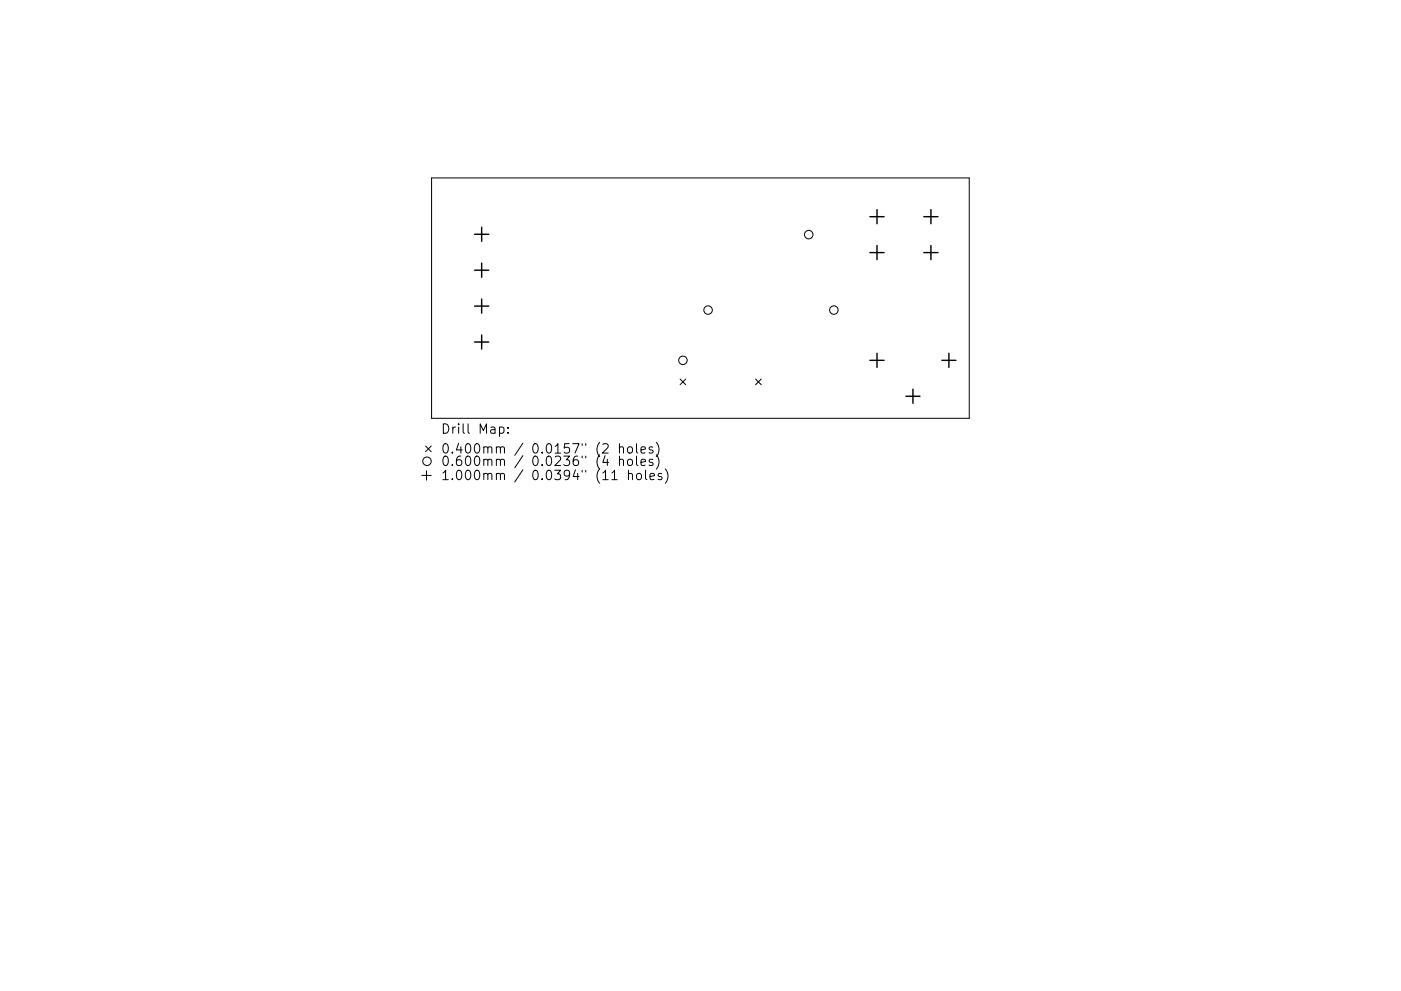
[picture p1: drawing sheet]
<svg xmlns="http://www.w3.org/2000/svg" width="297mm" height="210mm" viewBox="0 0 297 210" stroke-linecap="round" stroke-linejoin="round" font-family="sans-serif">
<defs><g id="words">
<g font-size="2.8">
<text x="93.4" y="92">Drill Map:</text>
<text x="93.4" y="96.2">0.400mm / 0.0157&quot; (2 holes)</text>
<text x="93.4" y="98.9">0.600mm / 0.0236&quot; (4 holes)</text>
<text x="93.4" y="101.9">1.000mm / 0.0394&quot; (11 holes)</text>
</g>
</g></defs>
<g fill="none" stroke="#000" stroke-width=".21">
<path d="M91.5 37.8h114v51h-114zM90.2 94.6l1.2 1.2M90.4 99.9v2M91.4 94.6l-1.2 1.2M105.9 90.7l.6-.1 .4 .4v.5l-.2 .3h-.8M107.7 91.7v.2M107.7 90.7v.2M131.3 95l.3-.2 .5 .1 .1 1.2M131.3 97.6a.5 .5 0 0 1 .9 .1v1.1M131.3 94.1v2M131.3 96.8v2M133.1 95l.3-.2a.54 .54 0 0 1 .7 .4v.5a.54 .54 0 0 1-.5 .4 .54 .54 0 0 1-.5-.4z"/>
<path d="M133.1 97.6a.54 .54 0 0 1 .6-.2 .54 .54 0 0 1 .4 .4v.6a.54 .54 0 0 1-.5 .4 .54 .54 0 0 1-.5-.4zM133.2 99.8v2M135 94.1v1.7l.2 .3M135 96.8v1.7l.2 .3M135.9 95.5l1-.2-.1-.4-.6-.1-.3 .3 .1 .9h.8M135.9 98.1l1-.2-.1-.4-.6-.1-.3 .3 .1 1h.8M136.9 99.8v1.7l.2 .3M138.4 94.9l-.5-.1-.3 .3 .1 .3 .7 .2v.4h-.8M138.4 97.5l-.5-.1-.3 .3 .1 .3 .7 .2v.5h-.8M139.1 93.8a2.29 2.29 0 0 1 0 3.1M139.1 96.5a2.29 2.29 0 0 1 0 3M141.1 99.5a2.29 2.29 0 0 1 0 3"/>
<path d="M144.2 80.4l1.2 1.2M145.4 80.4l-1.2 1.2M160.2 80.4l1.2 1.2M161.4 80.4l-1.2 1.2M89.4 100.9h2M129.7 101.8h1.2M133.2 100.6a.5 .5 0 0 1 .9 .1v1.1M135.1 100.6l.2-.2 .6 .2 .1 .8-.2 .3-.5 .1-.2-.2zM137.8 101.1l1-.2-.1-.4-.6-.1-.3 .3 .1 1h.8M140.3 100.5l-.5-.1-.3 .3 .1 .3 .7 .2v.5h-.8"/>
<circle cx="171.5" cy="49.8" r=".9"/>
<circle cx="144.8" cy="76.5" r=".9"/>
<circle cx="150.1" cy="65.8" r=".9"/>
<circle cx="176.8" cy="65.8" r=".9"/>
<circle cx="90.5" cy="97.9" r=".9"/>
</g>
<g fill="none" stroke="#000" stroke-width=".3">
<path d="M100.6 49.7h3M100.6 57.3h3M102.1 48.2v3M102.1 55.8v3M184.4 46h3M184.4 53.6h3M185.9 44.5v3M185.9 52.1v3M195.9 46h3M195.9 53.6h3M197.4 44.5v3M197.4 52.1v3"/>
<path d="M100.6 64.9h3M100.6 72.6h3M102.1 63.4v3M102.1 71.1v3M184.4 76.5h3M185.9 75v3M199.7 76.5h3M201.2 75v3M192.1 84.1h3M193.6 82.6v3"/>
</g>
<use href="#words"/>
</svg>
